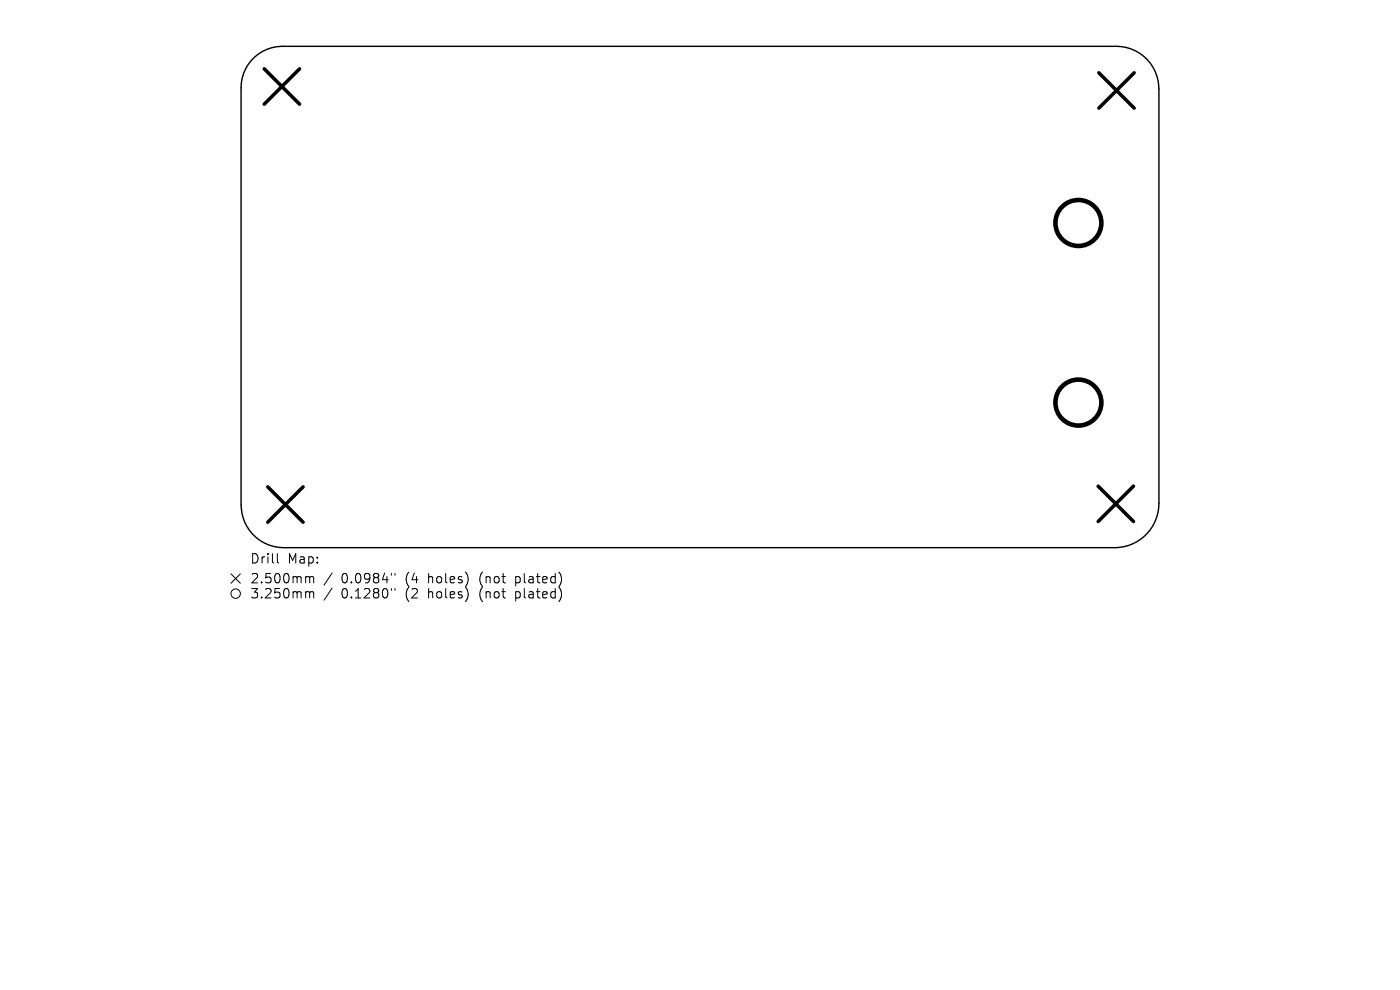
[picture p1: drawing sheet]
<svg xmlns="http://www.w3.org/2000/svg" width="297mm" height="210mm" viewBox="0 0 297 210" stroke-linecap="round" stroke-linejoin="round" font-family="sans-serif">
<defs><g id="words">
<g font-size="2.8">
<text x="53" y="119.8">Drill</text>
<text x="61" y="119.8">Map:</text>
<text x="53" y="124">2.500mm</text>
<text x="72.4" y="124">0.0984&quot;</text>
<text x="86.2" y="124">(4</text>
<text x="91.1" y="124">holes)</text>
<text x="102.2" y="124">(not</text>
<text x="110" y="124">plated)</text>
<text x="53" y="127.2">3.250mm</text>
<text x="72.4" y="127.2">0.1280&quot;</text>
<text x="86.2" y="127.2">(2</text>
<text x="91.1" y="127.2">holes)</text>
<text x="102.2" y="127.2">(not</text>
<text x="110" y="127.2">plated)</text>
</g>
</g></defs>
<path d="M59.9 9.8h176.9a9 9 0 0 1 9 9M59.9 9.8a8.8 8.8 0 0 0-8.8 8.8v88.5M245.9 18.8v88a9.4 9.4 0 0 1-9.4 9.4h-176.3a9 9 0 0 1-9-9.1" fill="none" stroke="#000" stroke-width=".3"/>
<path d="M56.1 14.6l7.5 7.5M63.6 14.6l-7.5 7.5M233.1 15.4l7.5 7.5M240.6 15.4l-7.5 7.5M56.8 103.3l7.5 7.5M64.3 103.3l-7.5 7.5M233 103.1l7.5 7.5M240.5 103.1l-7.5 7.5" fill="none" stroke="#000" stroke-width=".75"/>
<g fill="none" stroke="#000" stroke-width=".97">
<circle cx="228.8" cy="47.3" r="4.9"/>
<circle cx="228.8" cy="85.4" r="4.9"/>
</g>
<g fill="none" stroke="#000" stroke-width=".21">
<path d="M58.8 117.4v1.8l.3 .2M49 121.7l2 2M51 121.7l-2 2M65.1 122.3h.3l.3 .3M65.1 125.5h.3l.3 .3M65.7 122.6l.3-.3 .5 .1 .1 1.2M65.7 122.6v1M65.7 125.8v1M65.7 125.8l.3-.3 .5 .1 .1 1.2M70.5 121.5l-1.8 2.6M70.5 124.7l-1.8 2.6M83 121.6v.4"/>
<path d="M83 124.8v.4M83.8 121.6v.4M83.8 124.8v.4"/>
<circle cx="50" cy="125.9" r="1"/>
</g>
<use href="#words"/>
</svg>
